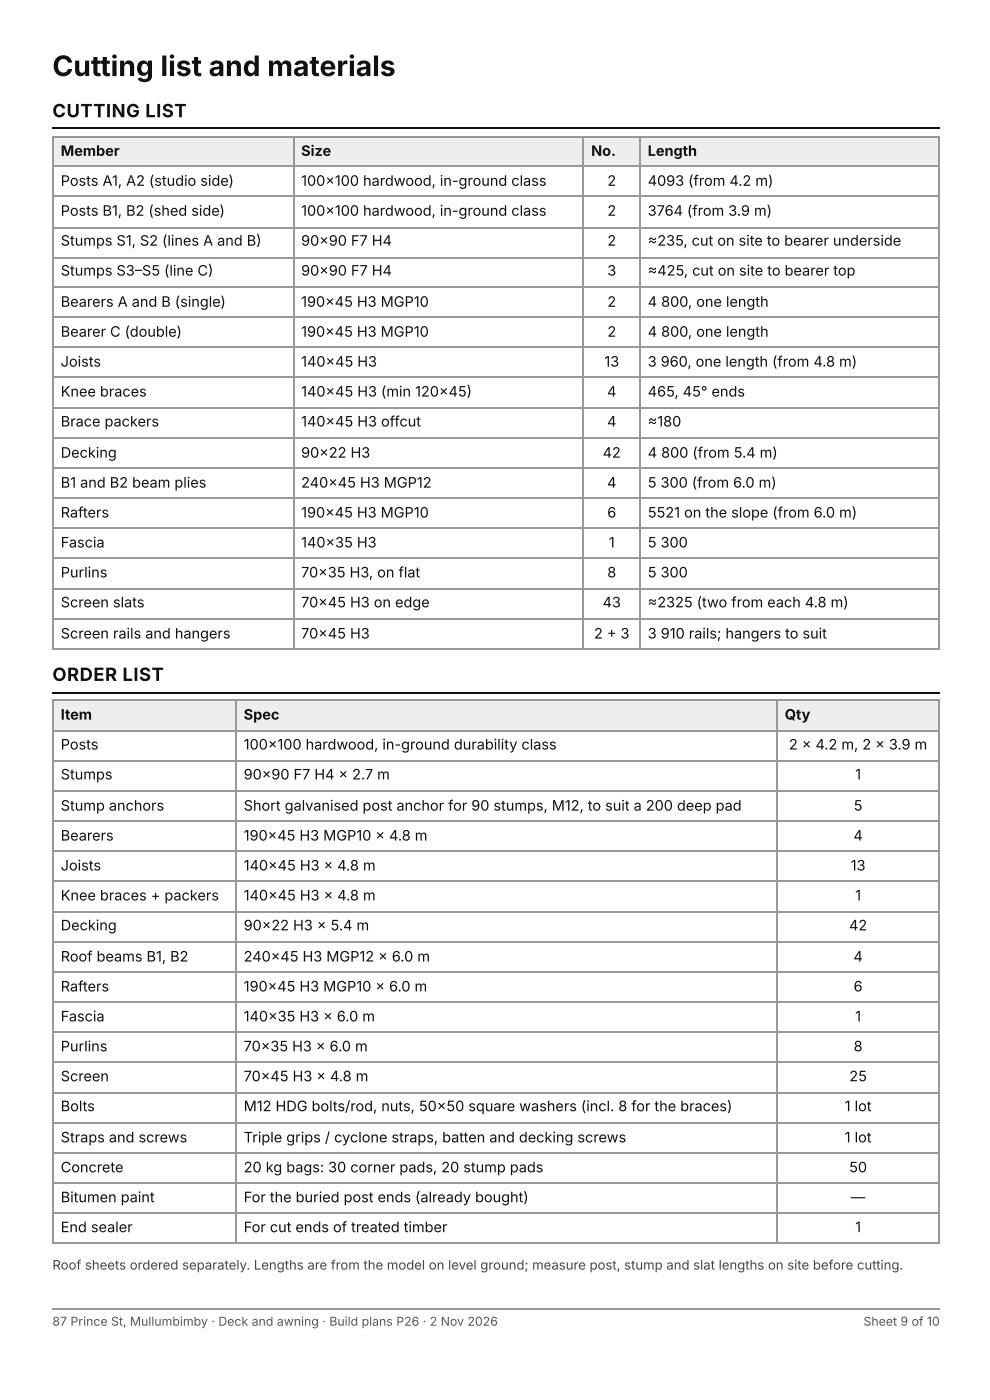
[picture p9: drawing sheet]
<svg xmlns="http://www.w3.org/2000/svg" width="210mm" height="297mm" viewBox="0 0 210 297" stroke-linecap="round" stroke-linejoin="round" font-family="sans-serif">
<defs><g id="words">
<text font-size="6" fill="#111" x="11.1" y="16.1">Cutting list and materials</text>
<g font-size="3.9" fill="#111">
<text x="11.1" y="24.9">CUTTING LIST</text>
<text x="11.1" y="144.5">ORDER LIST</text>
</g>
<g font-size="3.1" fill="#111">
<text x="12.9" y="33.1">Member</text>
<text x="63.8" y="33.1">Size</text>
<text x="125.3" y="33.1">No.</text>
<text x="137.3" y="33.1">Length</text>
<text x="12.9" y="39.4">Posts A1, A2 (studio side)</text>
<text x="63.8" y="39.4">100× 100 hardwood, in-ground class</text>
<text x="128.8" y="39.4">2</text>
<text x="137.3" y="39.4">4093 (from 4.2 m)</text>
<text x="12.9" y="45.8">Posts B1, B2 (shed side)</text>
<text x="63.8" y="45.8">100× 100 hardwood, in-ground class</text>
<text x="128.8" y="45.8">2</text>
<text x="137.3" y="45.8">3764 (from 3.9 m)</text>
<text x="12.9" y="52.1">Stumps S1, S2 (lines A and B)</text>
<text x="63.8" y="52.1">90× 90 F7 H4</text>
<text x="128.8" y="52.1">2</text>
<text x="137.3" y="52.1">≈235, cut on site to bearer underside</text>
<text x="12.9" y="58.5">Stumps S3–S5 (line C)</text>
<text x="63.8" y="58.5">90× 90 F7 H4</text>
<text x="128.7" y="58.5">3</text>
<text x="137.3" y="58.5">≈425, cut on site to bearer top</text>
<text x="12.9" y="65.1">Bearers A and B (single)</text>
<text x="63.8" y="65.1">190× 45 H3 MGP10</text>
<text x="128.8" y="65.1">2</text>
<text x="137.3" y="65.1">4</text>
<text x="140.2" y="65.1">800, one length</text>
<text x="12.9" y="71.4">Bearer C (double)</text>
<text x="63.8" y="71.4">190× 45 H3 MGP10</text>
<text x="128.8" y="71.4">2</text>
<text x="137.3" y="71.4">4</text>
<text x="140.2" y="71.4">800, one length</text>
<text x="12.9" y="77.8">Joists</text>
<text x="63.8" y="77.8">140× 45 H3</text>
<text x="128.1" y="77.8">13</text>
<text x="137.3" y="77.8">3</text>
<text x="140.1" y="77.8">960, one length (from 4.8 m)</text>
<text x="12.9" y="84.1">Knee braces</text>
<text x="63.8" y="84.1">140× 45 H3 (min 120× 45)</text>
<text x="128.7" y="84.1">4</text>
<text x="137.3" y="84.1">465, 45° ends</text>
<text x="12.9" y="90.5">Brace packers</text>
<text x="63.8" y="90.5">140× 45 H3 offcut</text>
<text x="128.7" y="90.5">4</text>
<text x="137.3" y="90.5">≈180</text>
<text x="12.9" y="97.1">Decking</text>
<text x="63.8" y="97.1">90× 22 H3</text>
<text x="127.8" y="97.1">42</text>
<text x="137.3" y="97.1">4</text>
<text x="140.2" y="97.1">800 (from 5.4 m)</text>
<text x="12.9" y="103.5">B1 and B2 beam plies</text>
<text x="63.8" y="103.5">240× 45 H3 MGP12</text>
<text x="128.7" y="103.5">4</text>
<text x="137.3" y="103.5">5</text>
<text x="140.1" y="103.5">300 (from 6.0 m)</text>
<text x="12.9" y="109.8">Rafters</text>
<text x="63.8" y="109.8">190× 45 H3 MGP10</text>
<text x="128.7" y="109.8">6</text>
<text x="137.3" y="109.8">5521 on the slope (from 6.0 m)</text>
<text x="12.9" y="116.2">Fascia</text>
<text x="63.8" y="116.2">140× 35 H3</text>
<text x="129.1" y="116.2">1</text>
<text x="137.3" y="116.2">5</text>
<text x="140.1" y="116.2">300</text>
<text x="12.9" y="122.5">Purlins</text>
<text x="63.8" y="122.5">70× 35 H3, on flat</text>
<text x="128.7" y="122.5">8</text>
<text x="137.3" y="122.5">5</text>
<text x="140.1" y="122.5">300</text>
<text x="12.9" y="128.9">Screen slats</text>
<text x="63.8" y="128.9">70× 45 H3 on edge</text>
<text x="127.8" y="128.9">43</text>
<text x="137.3" y="128.9">≈2325 (two from each 4.8 m)</text>
<text x="12.9" y="135.5">Screen rails and hangers</text>
<text x="63.8" y="135.5">70× 45 H3</text>
<text x="125.9" y="135.5">2 + 3</text>
<text x="137.3" y="135.5">3</text>
<text x="140.1" y="135.5">910 rails; hangers to suit</text>
<text x="12.9" y="152.7">Item</text>
<text x="51.7" y="152.7">Spec</text>
<text x="166.4" y="152.7">Qty</text>
<text x="12.9" y="159">Posts</text>
<text x="51.7" y="159">100× 100 hardwood, in-ground durability class</text>
<text x="167.3" y="159">2 × 4.2 m, 2 × 3.9 m</text>
<text x="12.9" y="165.4">Stumps</text>
<text x="51.7" y="165.4">90× 90 F7 H4 × 2.7 m</text>
<text x="181.3" y="165.4">1</text>
<text x="12.9" y="172">Stump anchors</text>
<text x="51.7" y="172">Short galvanised post anchor for 90 stumps, M12, to suit a 200 deep pad</text>
<text x="181" y="172">5</text>
<text x="12.9" y="178.3">Bearers</text>
<text x="51.7" y="178.3">190× 45 H3 MGP10 × 4.8 m</text>
<text x="180.9" y="178.3">4</text>
<text x="12.9" y="184.7">Joists</text>
<text x="51.7" y="184.7">140× 45 H3 × 4.8 m</text>
<text x="180.4" y="184.7">13</text>
<text x="12.9" y="191">Knee braces + packers</text>
<text x="51.7" y="191">140× 45 H3 × 4.8 m</text>
<text x="181.3" y="191">1</text>
<text x="12.9" y="197.4">Decking</text>
<text x="51.7" y="197.4">90× 22 H3 × 5.4 m</text>
<text x="180" y="197.4">42</text>
<text x="12.9" y="204">Roof beams B1, B2</text>
<text x="51.7" y="204">240× 45 H3 MGP12 × 6.0 m</text>
<text x="180.9" y="204">4</text>
<text x="12.9" y="210.3">Rafters</text>
<text x="51.7" y="210.3">190× 45 H3 MGP10 × 6.0 m</text>
<text x="181" y="210.3">6</text>
<text x="12.9" y="216.7">Fascia</text>
<text x="51.7" y="216.7">140× 35 H3 × 6.0 m</text>
<text x="181.3" y="216.7">1</text>
<text x="12.9" y="223">Purlins</text>
<text x="51.7" y="223">70× 35 H3 × 6.0 m</text>
<text x="181" y="223">8</text>
<text x="12.9" y="229.4">Screen</text>
<text x="51.7" y="229.4">70× 45 H3 × 4.8 m</text>
<text x="180.1" y="229.4">25</text>
<text x="12.9" y="235.7">Bolts</text>
<text x="51.7" y="235.7">M12 HDG bolts/rod, nuts, 50× 50 square washers (incl. 8 for the braces)</text>
<text x="179.1" y="235.7">1 lot</text>
<text x="12.9" y="242.4">Straps and screws</text>
<text x="51.7" y="242.4">Triple grips / cyclone straps, batten and decking screws</text>
<text x="179.1" y="242.4">1 lot</text>
<text x="12.9" y="248.7">Concrete</text>
<text x="51.7" y="248.7">20 kg bags: 30 corner pads, 20 stump pads</text>
<text x="180" y="248.7">50</text>
<text x="12.9" y="255.1">Bitumen paint</text>
<text x="51.7" y="255.1">For the buried post ends (already bought)</text>
<text x="180.4" y="255.1">—</text>
<text x="12.9" y="261.4">End sealer</text>
<text x="51.7" y="261.4">For cut ends of treated timber</text>
<text x="181.3" y="261.4">1</text>
</g>
<text font-size="2.8" fill="#444" x="11.1" y="269.3">Roof sheets ordered separately. Lengths are from the model on level ground; measure post, stump and slat lengths on site before cutting.</text>
<g font-size="2.6" fill="#555">
<text x="11.1" y="281.3">87 Prince St, Mullumbimby · Deck and awning · Build plans P26 · 2 Nov 2026</text>
<text x="183.1" y="281.3">Sheet 9 of 10</text>
</g>
</g></defs>
<path d="M11.1 27.1h188.1" fill="none" stroke="#111" stroke-width=".26"/>
<g fill="#eee">
<path d="M11.4 29.1h50.8v6.4h-50.8z"/>
<path d="M62.2 29.1h61.6v6.4h-61.6z"/>
<path d="M123.8 29.1h11.9v6.4h-11.9z"/>
<path d="M135.7 29.1h63.5v6.4h-63.5z"/>
</g>
<g fill="none" stroke="#999" stroke-width=".26">
<path d="M11.1 29h188.1M11.1 35.3h188.1M11.2 28.8v109M62.3 28.8v109M123.7 28.8v109M135.6 28.8v109M11.1 41.7h188.1M11.1 48.3h188.1M11.1 54.6h188.1M11.1 61h188.1M11.1 67.3h188.1M11.1 73.7h188.1"/>
<path d="M11.1 80h188.1M11.1 86.7h188.1M11.1 93h188.1M11.1 99.4h188.1M11.1 105.7h188.1M11.1 112.1h188.1M11.1 118.4h188.1M11.1 125h188.1M11.1 131.4h188.1M11.1 137.7h188.1"/>
</g>
<path d="M199.1 28.8v109" fill="none" stroke="#999" stroke-width=".21"/>
<path d="M11.1 147h188.1" fill="none" stroke="#111" stroke-width=".26"/>
<g fill="#eee">
<path d="M11.4 148.7h38.6v6.3h-38.6z"/>
<path d="M50 148.7h114.8v6.3h-114.8z"/>
<path d="M164.8 148.7h34.4v6.3h-34.4z"/>
</g>
<g fill="none" stroke="#999" stroke-width=".26">
<path d="M11.1 148.6h188.1M11.1 155.2h188.1M11.2 148.4v115.4M50.1 148.4v115.4M164.7 148.4v115.4M11.1 161.5h188.1M11.1 167.9h188.1M11.1 174.2h188.1M11.1 180.6h188.1M11.1 186.9h188.1M11.1 193.5h188.1M11.1 199.9h188.1"/>
<path d="M11.1 206.2h188.1M11.1 212.6h188.1M11.1 218.9h188.1M11.1 225.3h188.1M11.1 231.9h188.1M11.1 238.3h188.1M11.1 244.6h188.1M11.1 251h188.1M11.1 257.3h188.1M11.1 263.7h188.1M11.1 277.7h188.1"/>
</g>
<path d="M199.1 148.4v115.4" fill="none" stroke="#999" stroke-width=".21"/>
<use href="#words"/>
</svg>
